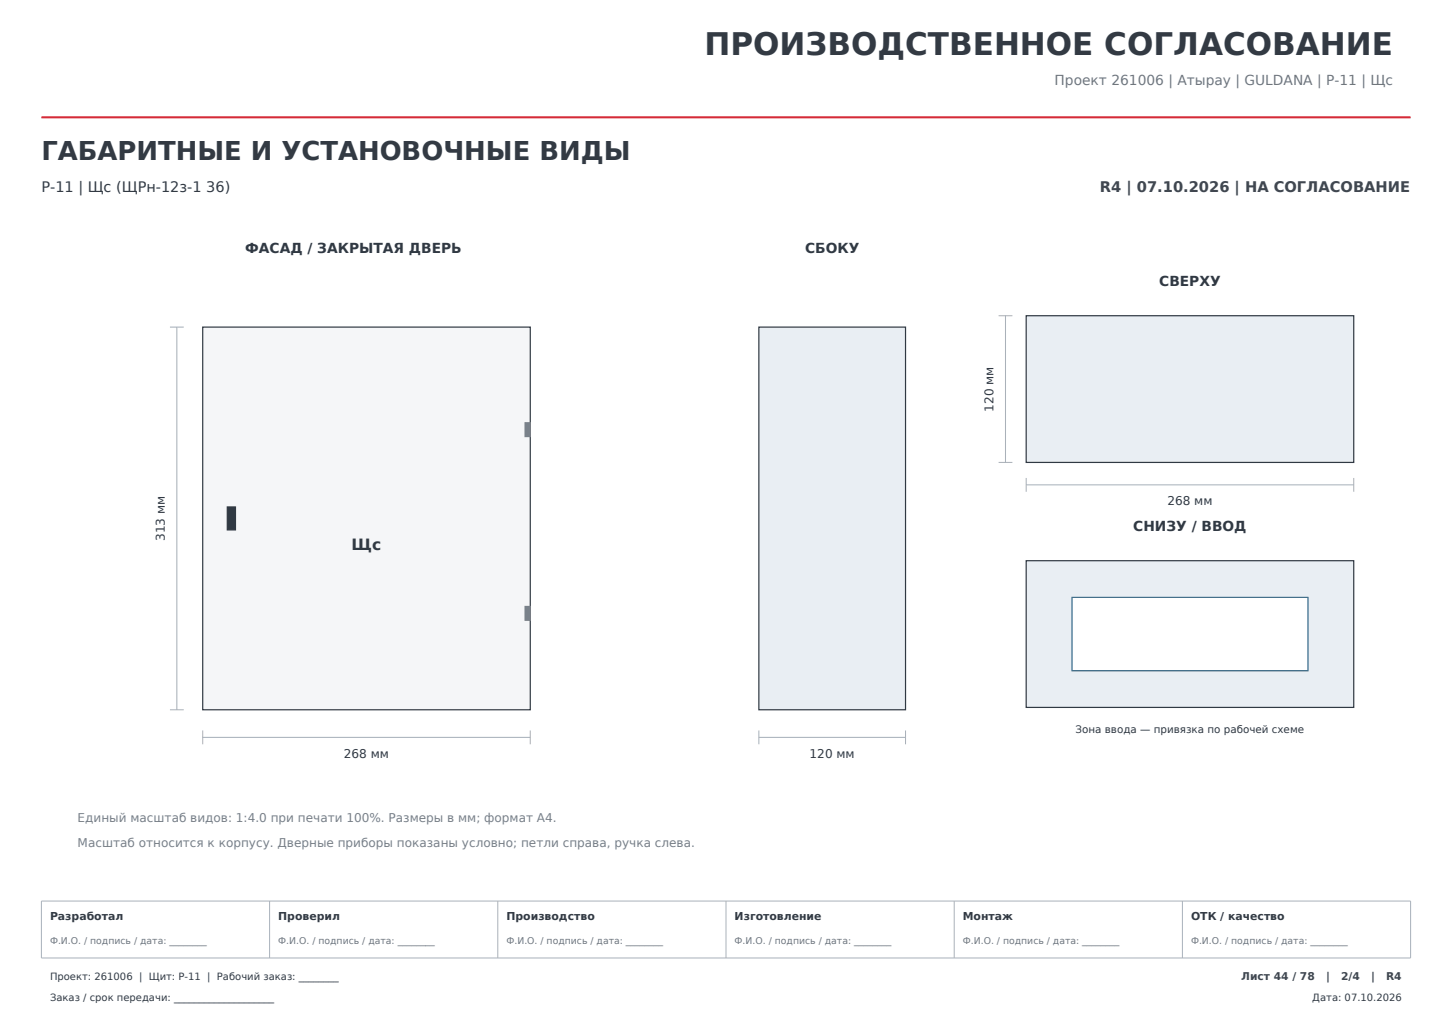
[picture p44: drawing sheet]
<svg xmlns="http://www.w3.org/2000/svg" width="297mm" height="210mm" viewBox="0 0 297 210" stroke-linecap="round" stroke-linejoin="round" font-family="sans-serif">
<defs><g id="words">
<text font-size="6.3" fill="#333a43" x="144.1" y="11.3">ПРОИЗВОДСТВЕННОЕ СОГЛАСОВАНИЕ</text>
<text font-size="5.3" fill="#333a43" x="8.5" y="32.8">ГАБАРИТНЫЕ И УСТАНОВОЧНЫЕ ВИДЫ</text>
<text font-size="3.2" fill="#303943" x="71.9" y="112.5">Щс</text>
<text font-size="3" fill="#333a43" x="8.5" y="39.2">P-11 | Щс (ЩРн-12з-1 36)</text>
<text font-size="3" fill="#40474f" x="225" y="39.2">R4 | 07.10.2026 | НА СОГЛАСОВАНИЕ</text>
<text font-size="2.8" fill="#6e7681" x="215.7" y="17.3">Проект 261006 | Атырау | GULDANA | P-11 | Щс</text>
<g font-size="2.8" fill="#303943">
<text x="50.2" y="51.7">ФАСАД / ЗАКРЫТАЯ ДВЕРЬ</text>
<text x="164.7" y="51.7">СБОКУ</text>
<text x="237.1" y="58.4">СВЕРХУ</text>
<text x="231.8" y="108.5">СНИЗУ / ВВОД</text>
</g>
<g font-size="2.5" fill="#303943">
<text x="203.2" y="84.2" transform="rotate(-90 203.2 84.2)">120 мм</text>
<text x="238.8" y="103.3">268 мм</text>
<text x="33.7" y="110.6" transform="rotate(-90 33.7 110.6)">313 мм</text>
<text x="70.4" y="154.9">268 мм</text>
<text x="165.6" y="154.9">120 мм</text>
</g>
<g font-size="2.5" fill="#75818c">
<text x="15.9" y="168.2">Единый масштаб видов: 1:4.0 при печати 100%. Размеры в мм; формат A4.</text>
<text x="15.9" y="173.1">Масштаб относится к корпусу. Дверные приборы показаны условно; петли справа, ручка слева.</text>
</g>
<g font-size="2.2" fill="#333a43">
<text x="10.2" y="188.1">Разработал</text>
<text x="56.9" y="188.1">Проверил</text>
<text x="103.6" y="188.1">Производство</text>
<text x="150.3" y="188.1">Изготовление</text>
<text x="196.9" y="188.1">Монтаж</text>
<text x="243.6" y="188.1">ОТК / качество</text>
</g>
<g font-size="2.2" fill="#40474f">
<text x="253.9" y="200.5">Лист 44 / 78</text>
<text x="271.2" y="200.5">|</text>
<text x="274.3" y="200.5">2/4</text>
<text x="280.4" y="200.5">|</text>
<text x="283.5" y="200.5">R4</text>
</g>
<text font-size="2.1" fill="#303943" x="220" y="149.9">Зона ввода — привязка по рабочей схеме</text>
<g font-size="2" fill="#333a43">
<text x="10.2" y="200.5">Проект: 261006 | Щит: P-11 | Рабочий заказ: ________</text>
<text x="10.2" y="204.7">Заказ / срок передачи: ____________________</text>
<text x="268.4" y="204.7">Дата: 07.10.2026</text>
</g>
<g font-size="1.9" fill="#6e7681">
<text x="10.2" y="193.1">Ф.И.О. / подпись / дата: ________</text>
<text x="56.9" y="193.1">Ф.И.О. / подпись / дата: ________</text>
<text x="103.6" y="193.1">Ф.И.О. / подпись / дата: ________</text>
<text x="150.3" y="193.1">Ф.И.О. / подпись / дата: ________</text>
<text x="196.9" y="193.1">Ф.И.О. / подпись / дата: ________</text>
<text x="243.6" y="193.1">Ф.И.О. / подпись / дата: ________</text>
</g>
</g></defs>
<path d="M8.5 24h280" fill="none" stroke="#d52b38" stroke-width=".42"/>
<path d="M8.5 184.2h280v11.7h-280zM55.1 184.2v11.7M101.8 184.2v11.7M148.5 184.2v11.7M195.2 184.2v11.7M241.9 184.2v11.7" fill="none" stroke="#a9b1ba" stroke-width=".2"/>
<g fill="#fff" stroke="#fff" stroke-width=".35">
<path d="M225 36.9h63.5v3h-63.5z"/>
<path d="M253.9 198.8h32.9v2.2h-32.9z"/>
<path d="M0 44.1h297v135.1h-297z"/>
</g>
<path d="M41.5 66.9h67v78.2h-67z" fill-rule="evenodd" fill="#f5f6f8" stroke="#303943" stroke-width=".25"/>
<path d="M46.5 103.7h1.7v4.7h-1.7z" fill-rule="evenodd" fill="#303943" stroke="#303943" stroke-width=".25"/>
<g fill="#75818c" stroke="#75818c" stroke-width=".25">
<path d="M107.4 86.4h1.1v2.9h-1.1z" fill-rule="evenodd"/>
<path d="M107.4 124h1.1v2.8h-1.1z" fill-rule="evenodd"/>
</g>
<path d="M34.8 66.9h2.8M36.2 66.9v78.2M34.8 145.1h2.8M41.5 150.8h67M41.5 149.4v2.8M108.5 149.4v2.8" fill="none" stroke="#a7b1bb" stroke-width=".21"/>
<path d="M155.2 66.9h30v78.2h-30z" fill-rule="evenodd" fill="#e9eef3" stroke="#303943" stroke-width=".25"/>
<path d="M155.2 150.8h30M155.2 149.4v2.8M185.2 149.4v2.8" fill="none" stroke="#a7b1bb" stroke-width=".21"/>
<path d="M209.9 64.6h67v30h-67z" fill-rule="evenodd" fill="#e9eef3" stroke="#303943" stroke-width=".25"/>
<path d="M204.3 64.6h2.8M205.7 64.6v30M204.3 94.6h2.8M209.9 99.1h67M209.9 97.7v2.9M276.9 97.7v2.9" fill="none" stroke="#a7b1bb" stroke-width=".21"/>
<path d="M209.9 114.7h67v30h-67z" fill-rule="evenodd" fill="#e9eef3" stroke="#303943" stroke-width=".25"/>
<path d="M219.3 122.2h48.2v15h-48.2z" fill-rule="evenodd" fill="#fff" stroke="#1574a9" stroke-width=".25"/>
<use href="#words"/>
</svg>
